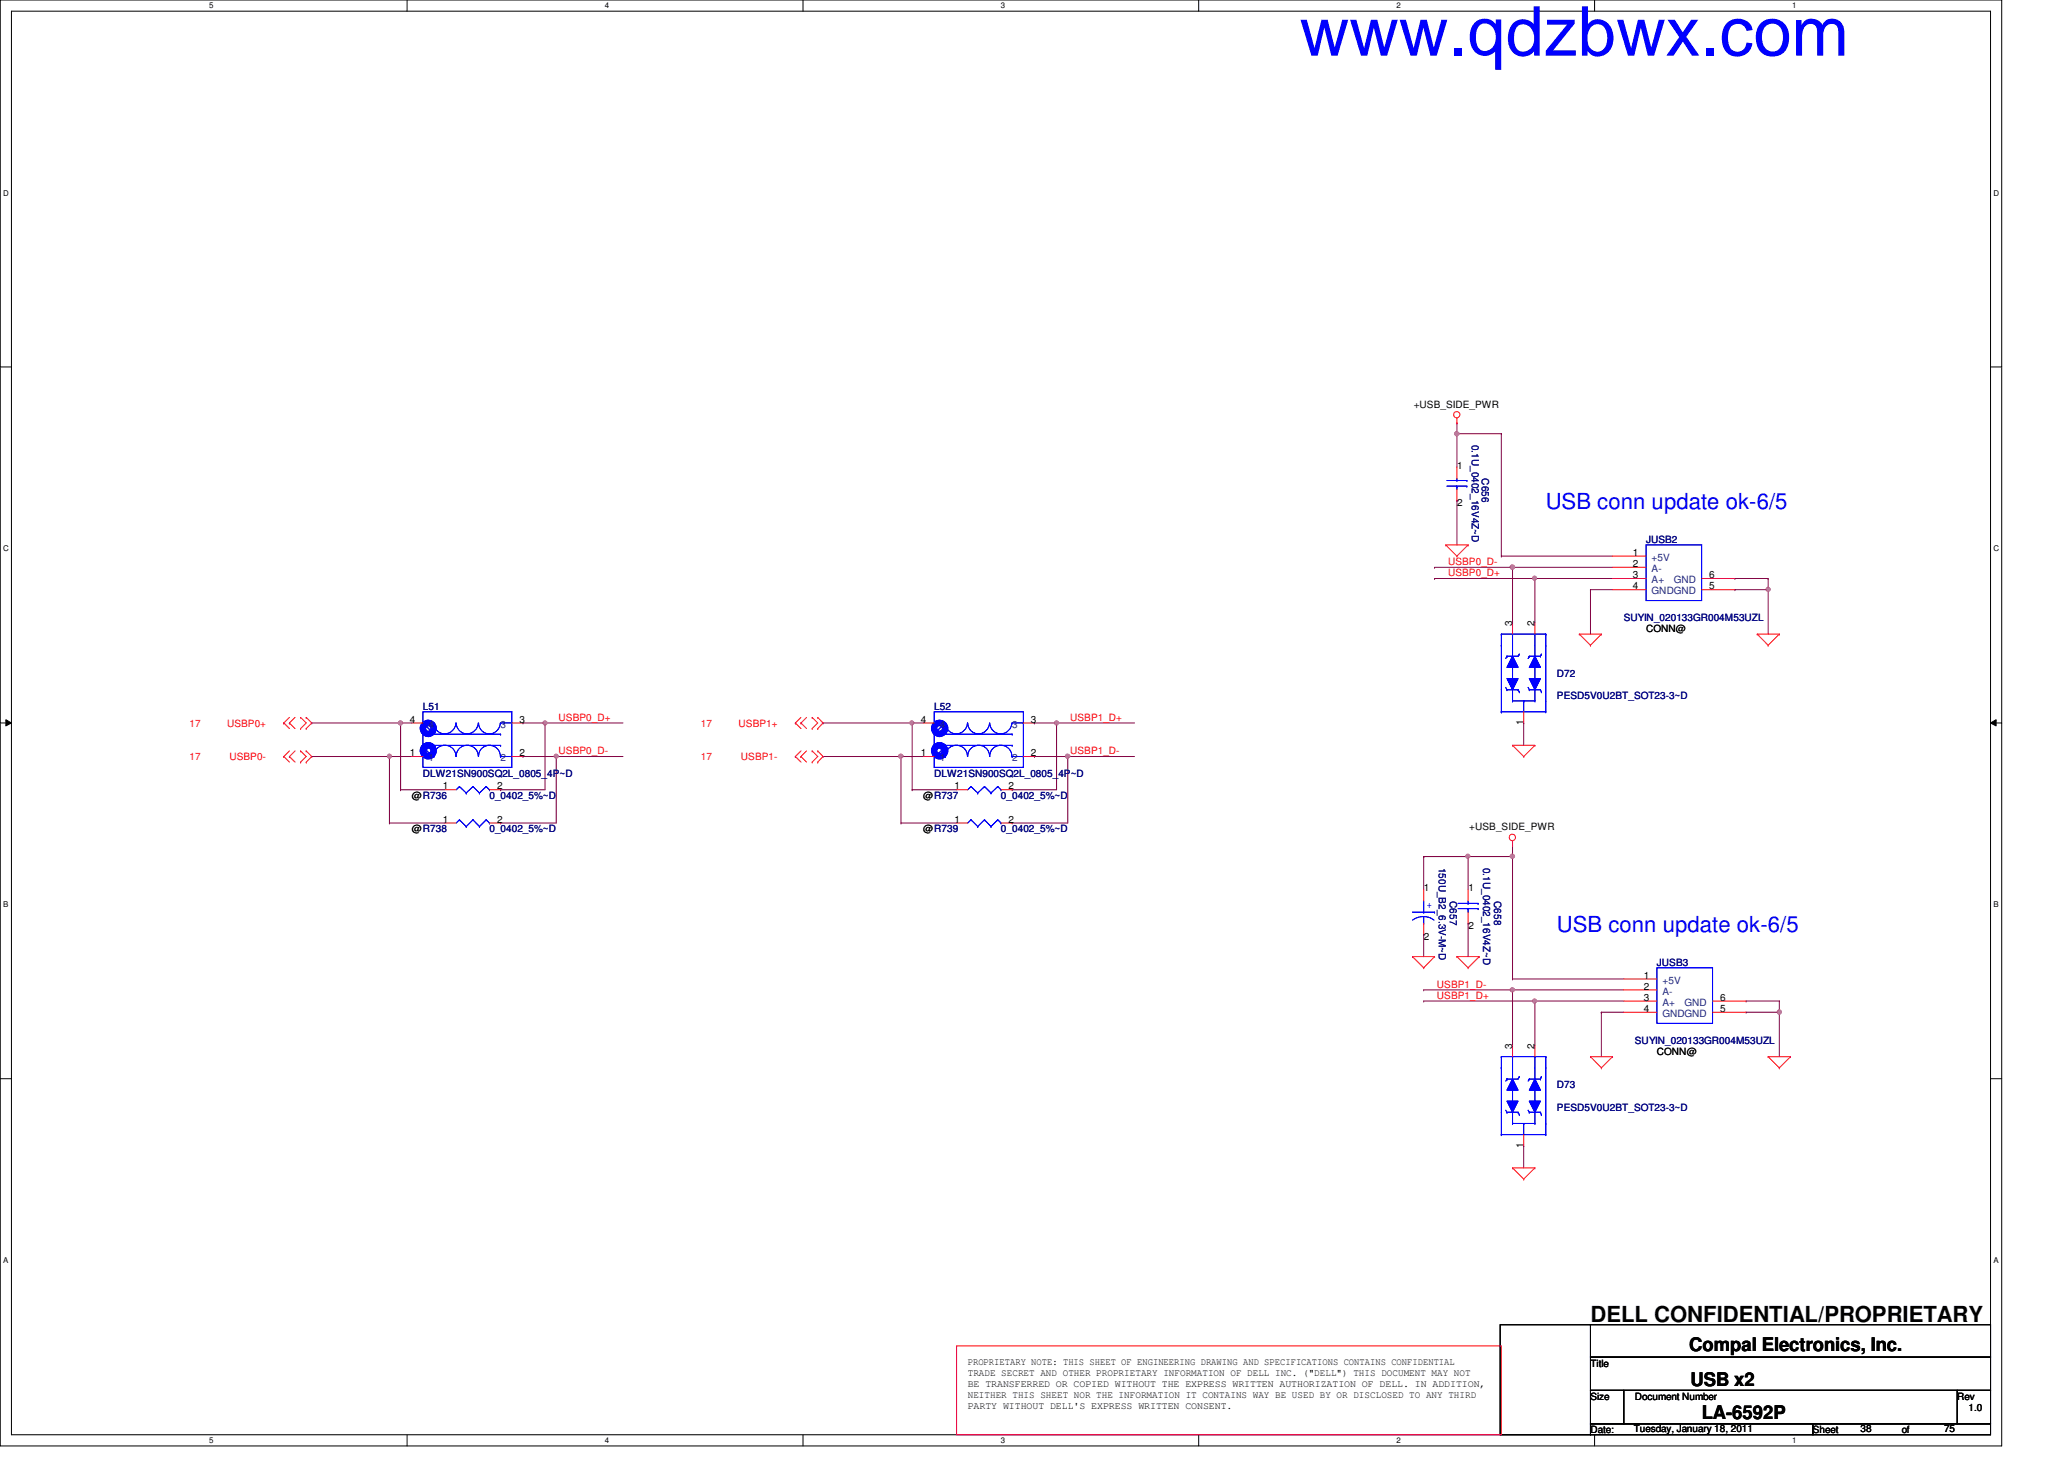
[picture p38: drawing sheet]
<svg xmlns="http://www.w3.org/2000/svg" width="297mm" height="210mm" viewBox="0 0 297 210" stroke-linecap="round" stroke-linejoin="round" font-family="sans-serif">
<defs><g id="words">
<text font-size="9.9" fill="#00f" x="187" y="8">www.qdzbwx.com</text>
<g font-size="3.2" fill="#00f">
<text x="222.5" y="73.2">USB conn update ok-6/5</text>
<text x="224.1" y="134.1">USB conn update ok-6/5</text>
</g>
<text font-size="3.2" x="228.9" y="190.2">DELL CONFIDENTIAL/PROPRIETARY</text>
<g font-size="2.7">
<text x="243.1" y="194.4">Compal Electronics, Inc.</text>
<text x="243.3" y="199.4">USB x2</text>
<text x="244.9" y="204.2">LA-6592P</text>
</g>
<g font-size="1.4">
<text x="203.5" y="58.6">+USB_SIDE_PWR</text>
<text x="209.7" y="67.4">1</text>
<text x="209.7" y="72.9">2</text>
<text x="235" y="80">1</text>
<text x="235" y="81.6">2</text>
<text x="235" y="83.2">3</text>
<text x="246" y="83.2">6</text>
<text x="235" y="84.8">4</text>
<text x="246" y="84.8">5</text>
<text x="217.6" y="90.1" transform="rotate(-90 217.6 90.1)">3</text>
<text x="220.8" y="90.1" transform="rotate(-90 220.8 90.1)">2</text>
<text x="236.9" y="91">CONN@</text>
<text x="59" y="104">4</text>
<text x="74.8" y="104">3</text>
<text x="132.5" y="104">4</text>
<text x="148.4" y="104">3</text>
<text x="219.2" y="104.3" transform="rotate(-90 219.2 104.3)">1</text>
<text x="59" y="108.8">1</text>
<text x="63.8" y="113.6">1</text>
<text x="71.5" y="113.6">2</text>
<text x="74.8" y="108.8">2</text>
<text x="132.5" y="108.8">1</text>
<text x="137.4" y="113.6">1</text>
<text x="145.2" y="113.6">2</text>
<text x="148.4" y="108.8">2</text>
<text x="59.3" y="115">@R736</text>
<text x="59.3" y="119.8">@R738</text>
<text x="63.8" y="118.4">1</text>
<text x="71.5" y="118.4">2</text>
<text x="132.9" y="115">@R737</text>
<text x="132.9" y="119.8">@R739</text>
<text x="137.4" y="118.4">1</text>
<text x="145.2" y="118.4">2</text>
<text x="211.5" y="119.5">+USB_SIDE_PWR</text>
<text x="204.9" y="128.2">1</text>
<text x="211.3" y="128.2">1</text>
<text x="204.9" y="135.3">2</text>
<text x="211.3" y="133.7">2</text>
<text x="236.6" y="140.8">1</text>
<text x="236.6" y="142.4">2</text>
<text x="236.6" y="144">3</text>
<text x="247.6" y="144">6</text>
<text x="236.6" y="145.6">4</text>
<text x="247.6" y="145.6">5</text>
<text x="217.6" y="150.9" transform="rotate(-90 217.6 150.9)">3</text>
<text x="220.8" y="150.9" transform="rotate(-90 220.8 150.9)">2</text>
<text x="238.5" y="151.8">CONN@</text>
<text x="219.2" y="165.1" transform="rotate(-90 219.2 165.1)">1</text>
<text x="139.3" y="196.4">PROPRIETARY NOTE: THIS SHEET OF ENGINEERING DRAWING AND SPECIFICATIONS CONTAINS CONFIDENTIAL</text>
<text x="139.3" y="198">TRADE SECRET AND OTHER PROPRIETARY INFORMATION OF DELL INC. (&quot;DELL&quot;) THIS DOCUMENT MAY NOT</text>
<text x="228.9" y="196.6">Title</text>
<text x="139.3" y="199.6">BE TRANSFERRED OR COPIED WITHOUT THE EXPRESS WRITTEN AUTHORIZATION OF DELL. IN ADDITION,</text>
<text x="139.3" y="201.1">NEITHER THIS SHEET NOR THE INFORMATION IT CONTAINS WAY BE USED BY OR DISCLOSED TO ANY THIRD</text>
<text x="139.3" y="202.7">PARTY WITHOUT DELL'S EXPRESS WRITTEN CONSENT.</text>
<text x="228.9" y="201.4">Size</text>
<text x="235.3" y="201.4">Document Number</text>
<text x="281.7" y="201.4">Rev</text>
<text x="283.3" y="203">1.0</text>
<text x="228.9" y="206.2">Date:</text>
<text x="235.1" y="206">Tuesday, January 18, 2011</text>
<text x="260.9" y="206.2">Sheet</text>
<text x="267.8" y="206">38</text>
<text x="273.7" y="206.2">of</text>
<text x="279.8" y="206">75</text>
</g>
<g font-size="1.4" fill="#000080">
<text x="211.8" y="64" transform="rotate(90 211.8 64)">0.1U_0402_16V4Z~D</text>
<text x="213.3" y="68.8" transform="rotate(90 213.3 68.8)">C656</text>
<text x="236.9" y="78.2">JUSB2</text>
<text x="233.7" y="89.4">SUYIN_020133GR004M53UZL</text>
<text x="224.1" y="97.4">D72</text>
<text x="224.1" y="100.6">PESD5V0U2BT_SOT23-3~D</text>
<text x="60.9" y="102.2">L51</text>
<text x="134.4" y="102.2">L52</text>
<text x="60.9" y="111.8">DLW21SN900SQ2L_0805_4P~D</text>
<text x="134.4" y="111.8">DLW21SN900SQ2L_0805_4P~D</text>
<text x="70.4" y="115">0_0402_5%~D</text>
<text x="70.4" y="119.8">0_0402_5%~D</text>
<text x="144.1" y="115">0_0402_5%~D</text>
<text x="144.1" y="119.8">0_0402_5%~D</text>
<text x="207" y="124.8" transform="rotate(90 207 124.8)">150U_B2_6.3V-M~D</text>
<text x="213.4" y="124.8" transform="rotate(90 213.4 124.8)">0.1U_0402_16V4Z~D</text>
<text x="208.7" y="129.6" transform="rotate(90 208.7 129.6)">C657</text>
<text x="215" y="129.6" transform="rotate(90 215 129.6)">C658</text>
<text x="238.5" y="139">JUSB3</text>
<text x="235.3" y="150.2">SUYIN_020133GR004M53UZL</text>
<text x="224.1" y="156.6">D73</text>
<text x="224.1" y="159.8">PESD5V0U2BT_SOT23-3~D</text>
</g>
<g font-size="1.4" fill="#f00">
<text x="208.4" y="81.3">USBP0_D-</text>
<text x="208.4" y="82.9">USBP0_D+</text>
<text x="27.3" y="104.6">17</text>
<text x="32.7" y="104.6">USBP0+</text>
<text x="80.4" y="103.7">USBP0_D+</text>
<text x="100.9" y="104.6">17</text>
<text x="106.3" y="104.6">USBP1+</text>
<text x="154" y="103.7">USBP1_D+</text>
<text x="27.3" y="109.4">17</text>
<text x="33" y="109.4">USBP0-</text>
<text x="80.4" y="108.5">USBP0_D-</text>
<text x="100.9" y="109.4">17</text>
<text x="106.6" y="109.4">USBP1-</text>
<text x="154" y="108.5">USBP1_D-</text>
<text x="206.8" y="143.7">USBP1_D+</text>
<text x="206.8" y="142.1">USBP1_D-</text>
</g>
<g font-size="1.4" fill="#004080">
<text x="237.7" y="80.7">+5V</text>
<text x="237.7" y="82.3">A-</text>
<text x="237.7" y="83.9">A+</text>
<text x="240.9" y="83.9">GND</text>
<text x="237.7" y="85.5">GNDGND</text>
<text x="61.7" y="104.7">4</text>
<text x="72" y="104.7">3</text>
<text x="135.3" y="104.7">4</text>
<text x="145.7" y="104.7">3</text>
<text x="61.7" y="109.5">1</text>
<text x="72" y="109.5">2</text>
<text x="135.3" y="109.5">1</text>
<text x="145.7" y="109.5">2</text>
<text x="239.3" y="141.5">+5V</text>
<text x="239.3" y="143.1">A-</text>
<text x="239.3" y="144.7">A+</text>
<text x="239.3" y="146.3">GNDGND</text>
<text x="242.4" y="144.7">GND</text>
</g>
<text font-size="1.4" fill="#00f" x="205.4" y="130.6">+</text>
<g font-size="1.1">
<text x="30.1" y="1.1">5</text>
<text x="87" y="1.1">4</text>
<text x="144" y="1.1">3</text>
<text x="201" y="1.1">2</text>
<text x="257.9" y="1.1">1</text>
<text x=".5" y="28.2">D</text>
<text x="286.9" y="28.2">D</text>
<text x=".5" y="79.3">C</text>
<text x="286.9" y="79.3">C</text>
<text x=".5" y="130.6">B</text>
<text x="286.9" y="130.6">B</text>
<text x=".5" y="181.7">A</text>
<text x="286.9" y="181.7">A</text>
<text x="30.1" y="207.6">5</text>
<text x="87" y="207.6">4</text>
<text x="144" y="207.6">3</text>
<text x="201" y="207.6">2</text>
<text x="257.9" y="207.6">1</text>
</g>
</g></defs>
<path d="M0 0h288.1v208h-288.1zM1.6 1.6h284.9v204.8h-284.9z" fill="none" stroke="#000" stroke-width=".14"/>
<g fill="#fff">
<path d="M30.1 .2h.6v1.2h-.6z"/>
<path d="M30.1 206.6h.6v1.2h-.6z"/>
</g>
<path d="M58.6 0v1.6M58.6 206.4v1.6" fill="none" stroke="#000" stroke-width=".14"/>
<g fill="#fff">
<path d="M87 .2h.6v1.2h-.6z"/>
<path d="M87 206.6h.6v1.2h-.6z"/>
</g>
<path d="M115.6 0v1.6M115.6 206.4v1.6" fill="none" stroke="#000" stroke-width=".14"/>
<g fill="#fff">
<path d="M144 .2h.6v1.2h-.6z"/>
<path d="M144 206.6h.6v1.2h-.6z"/>
</g>
<path d="M172.5 0v1.6M172.5 206.4v1.6" fill="none" stroke="#000" stroke-width=".14"/>
<g fill="#fff">
<path d="M201 .2h.5v1.2h-.5z"/>
<path d="M201 206.6h.5v1.2h-.5z"/>
</g>
<path d="M229.5 0v1.6M229.5 206.4v1.6" fill="none" stroke="#000" stroke-width=".14"/>
<g fill="#fff">
<path d="M257.9 .2h.6v1.2h-.6z"/>
<path d="M257.9 206.6h.6v1.2h-.6z"/>
<path d="M.5 27.2h.7v1.2h-.7z"/>
<path d="M286.9 27.2h.8v1.2h-.8z"/>
<path d="M.5 78.4h.7v1.1h-.7z"/>
<path d="M286.9 78.4h.8v1.1h-.8z"/>
</g>
<path d="M0 52.8h1.6M286.5 52.8h1.6" fill="none" stroke="#000" stroke-width=".14"/>
<g fill="#fff">
<path d="M.5 129.6h.7v1.2h-.7z"/>
<path d="M286.9 129.6h.7v1.2h-.7z"/>
</g>
<path d="M0 104h1.6M.8 103.5l.8 .5-.8 .4zM286.5 104l.8-.5v.9zM286.5 104h1.6" fill="none" stroke="#000" stroke-width=".14"/>
<path d="M.8 103.5l.8 .5-.8 .4zM286.5 104l.8-.5v.9z" fill="#000"/>
<g fill="#fff">
<path d="M.5 180.8h.7v1.1h-.7z"/>
<path d="M286.9 180.8h.7v1.1h-.7z"/>
</g>
<path d="M0 155.2h1.6M286.5 155.2h1.6" fill="none" stroke="#000" stroke-width=".14"/>
<path d="M249.7 83.2h.1M249.7 83.2h4.8M254.5 84.8h.1M254.5 84.8v6.4" fill="none" stroke="#800040" stroke-width=".14"/>
<circle cx="254.5" cy="84.8" r=".3" fill="#f0f"/>
<circle cx="254.5" cy="84.8" r=".3" fill="none" stroke="#f0f" stroke-width=".14"/>
<path d="M249.7 84.8h.1M249.7 84.8h4.8M118.4 108.8h.1M118.4 104h.1M118.4 108.8h11.3M118.4 104h12.9M153.7 108.8h.1M153.7 108.8h9.6" fill="none" stroke="#800040" stroke-width=".14"/>
<circle cx="153.7" cy="108.8" r=".31" fill="#f0f"/>
<circle cx="153.7" cy="108.8" r=".31" fill="none" stroke="#f0f" stroke-width=".14"/>
<path d="M152.1 104h.1M152.1 104h11.2" fill="none" stroke="#800040" stroke-width=".14"/>
<circle cx="152.1" cy="104" r=".3" fill="#f0f"/>
<circle cx="152.1" cy="104" r=".3" fill="none" stroke="#f0f" stroke-width=".14"/>
<path d="M131.3 104h.1M131.3 104v9.6M152.1 104h.1M152.1 104v9.6M153.7 108.8h.1M153.7 108.8v9.6" fill="none" stroke="#800040" stroke-width=".14"/>
<circle cx="131.2" cy="104" r=".3" fill="#f0f"/>
<circle cx="131.2" cy="104" r=".3" fill="none" stroke="#f0f" stroke-width=".14"/>
<g fill="none" stroke="#800040" stroke-width=".14">
<path d="M129.7 118.4h.1M129.7 108.8h.1M129.7 118.4h8M129.7 108.8v9.6M131.3 113.6h.1M131.3 104h.1M131.3 113.6h6.4M131.3 104h1.6M145.7 118.4h.1M145.7 113.6h.1M145.7 113.6h6.4M145.7 118.4h8"/>
<path d="M148.9 104h.1M148.9 104h3.2"/>
</g>
<circle cx="129.6" cy="108.8" r=".31" fill="#f0f"/>
<circle cx="129.6" cy="108.8" r=".31" fill="none" stroke="#f0f" stroke-width=".14"/>
<path d="M209.7 62.4h.1M209.7 72h.1M209.7 60.8h.1M209.7 62.4h6.4M209.7 60.8v6.4M209.7 72v6.4M216.1 62.4h.1M216.1 62.4v17.6M216.1 80h.1M216.1 80h16M129.7 108.8h.1M129.7 108.8h3.2" fill="none" stroke="#800040" stroke-width=".14"/>
<circle cx="209.7" cy="62.4" r=".31" fill="#f0f"/>
<circle cx="209.7" cy="62.4" r=".31" fill="none" stroke="#f0f" stroke-width=".14"/>
<path d="M228.9 84.8h.1M228.9 84.8h3.2M228.9 84.8v6.4M254.5 83.2h.1M254.5 83.2v1.6M148.9 108.8h.1M148.9 108.8h4.8M251.3 144h.1M251.3 144h4.8M256.1 145.6h.1M256.1 145.6v6.4" fill="none" stroke="#800040" stroke-width=".14"/>
<circle cx="256.1" cy="145.6" r=".31" fill="#f0f"/>
<circle cx="256.1" cy="145.6" r=".31" fill="none" stroke="#f0f" stroke-width=".14"/>
<path d="M44.9 108.8h.1M44.9 104h.1M44.9 108.8h11.1M44.9 104h12.8M80 108.8h.1M80 108.8h9.7M251.3 145.6h.1M251.3 145.6h4.8" fill="none" stroke="#800040" stroke-width=".14"/>
<circle cx="80" cy="108.8" r=".3" fill="#f0f"/>
<circle cx="80" cy="108.8" r=".3" fill="none" stroke="#f0f" stroke-width=".14"/>
<path d="M78.4 104h.1M78.4 104h11.3" fill="none" stroke="#800040" stroke-width=".14"/>
<circle cx="78.4" cy="104" r=".3" fill="#f0f"/>
<circle cx="78.4" cy="104" r=".3" fill="none" stroke="#f0f" stroke-width=".14"/>
<path d="M57.7 104h.1M57.7 104v9.6M78.4 104h.1M78.4 104v9.6M80 108.8h.1M80 108.8v9.6" fill="none" stroke="#800040" stroke-width=".14"/>
<circle cx="57.6" cy="104" r=".31" fill="#f0f"/>
<circle cx="57.6" cy="104" r=".31" fill="none" stroke="#f0f" stroke-width=".14"/>
<g fill="none" stroke="#800040" stroke-width=".14">
<path d="M56 118.4h.1M56 108.8h.1M56 118.4h8M56 108.8v9.6M57.7 113.6h.1M57.7 104h.1M57.7 113.6h6.3M57.7 104h1.6M72 118.4h.1M72 113.6h.1M72 113.6h6.4M72 118.4h8"/>
<path d="M75.3 104h.1M75.3 104h3.1"/>
</g>
<circle cx="56" cy="108.8" r=".3" fill="#f0f"/>
<circle cx="56" cy="108.8" r=".3" fill="none" stroke="#f0f" stroke-width=".14"/>
<path d="M56 108.8h.1M56 108.8h3.3M211.3 123.2h.1M211.3 123.2h6.4" fill="none" stroke="#800040" stroke-width=".14"/>
<circle cx="217.7" cy="123.2" r=".31" fill="#f0f"/>
<circle cx="217.7" cy="123.2" r=".31" fill="none" stroke="#f0f" stroke-width=".14"/>
<circle cx="211.2" cy="123.2" r=".3" fill="#f0f"/>
<circle cx="211.2" cy="123.2" r=".3" fill="none" stroke="#f0f" stroke-width=".14"/>
<g fill="none" stroke="#800040" stroke-width=".14">
<path d="M220.9 83.2h.1M220.9 83.2h11.2M75.3 108.8h.1M75.3 108.8h4.7M219.3 104h.1M219.3 104v3.2M204.9 134.4h.1M204.9 123.2h.1M204.9 123.2v4.8M204.9 134.4v3.2M204.9 123.2h6.4M211.3 123.2h.1"/>
<path d="M211.3 132.8h.1M211.3 123.2v4.8M211.3 132.8v4.8M217.7 123.2h.1M217.7 121.6h.1M217.7 121.6v19.2M217.7 140.8h.1M217.7 140.8h16M230.5 145.6h.1M230.5 145.6h3.2M230.5 145.6v6.4M256.1 144h.1"/>
<path d="M256.1 144v1.6"/>
</g>
<circle cx="220.9" cy="83.2" r=".3" fill="#f0f"/>
<circle cx="220.9" cy="83.2" r=".3" fill="none" stroke="#f0f" stroke-width=".14"/>
<path d="M217.7 81.6h.1M217.7 81.6h14.4" fill="none" stroke="#800040" stroke-width=".14"/>
<circle cx="217.6" cy="81.6" r=".32" fill="#f0f"/>
<circle cx="217.6" cy="81.6" r=".32" fill="none" stroke="#f0f" stroke-width=".14"/>
<path d="M217.7 142.4h.1M217.7 142.4h16M219.3 164.8h.1M219.3 164.8v3.2" fill="none" stroke="#800040" stroke-width=".14"/>
<circle cx="217.7" cy="142.4" r=".31" fill="#f0f"/>
<circle cx="217.7" cy="142.4" r=".31" fill="none" stroke="#f0f" stroke-width=".14"/>
<path d="M220.9 144h.1M220.9 144h12.8" fill="none" stroke="#800040" stroke-width=".14"/>
<circle cx="220.9" cy="144" r=".3" fill="#f0f"/>
<circle cx="220.9" cy="144" r=".3" fill="none" stroke="#f0f" stroke-width=".14"/>
<g fill="none" stroke="#800040" stroke-width=".14">
<path d="M206.5 81.6h.1M206.5 83.2h.1M206.5 81.6h11.2M206.5 83.2h14.4M217.7 81.6h.1M217.7 81.6v8M220.9 83.2h.1M220.9 83.2v6.4M204.9 144h.1M204.9 142.4h.1M204.9 144h16M204.9 142.4h12.8"/>
<path d="M217.7 142.4h.1M217.7 142.4v8M220.9 144h.1M220.9 144v6.4"/>
</g>
<g fill="none" stroke="#f00" stroke-width=".14">
<path d="M208.1 78.4h.1M208.1 78.4h3.2M208.1 78.4l1.6 1.6M209.7 60.8h.1M209.7 60.2v.6M211.3 78.4h.1M211.3 78.4l-1.6 1.6M209.7 80h.1M227.3 91.2h.1M227.3 91.2h3.2M227.3 91.2l1.6 1.6M228.9 92.8h.1"/>
<path d="M230.5 91.2h.1M230.5 91.2l-1.6 1.6M252.9 91.2h.1M252.9 91.2h3.2M252.9 91.2l1.6 1.6M254.5 92.8h.1M256.1 91.2h.1M256.1 91.2l-1.6 1.6M40.8 104h.1M40.8 108.8h.1M40.8 104l.9 .8M40.8 108.8l.9 .8"/>
<path d="M41.7 104h.1M41.7 108.8h.1M41.7 104l.8 .8M41.7 103.2l-.9 .8M41.7 108.8l.8 .8M41.7 108l-.9 .8M42.5 103.2l-.8 .8M42.5 108l-.8 .8M43.3 104.8h.1M43.3 103.2h.1M43.3 109.6h.1M43.3 108h.1"/>
<path d="M43.3 103.2l.8 .8-.8 .8M43.3 108l.8 .8-.8 .8M44.1 103.2h.1M44.1 104.8h.1M44.1 108h.1M44.1 109.6h.1M44.1 103.2l.8 .8-.8 .8M44.1 108l.8 .8-.8 .8M64 113.6h1.7M70.4 113.6h1.6M114.5 104h.1M114.5 108.8h.1"/>
<path d="M114.5 104l.8 .8M114.5 108.8l.8 .8M115.3 104h.1M115.3 108.8h.1M115.3 104l.8 .8M115.3 103.2l-.8 .8M115.3 108.8l.8 .8M115.3 108l-.8 .8M116.1 103.2l-.8 .8M116.1 108l-.8 .8M116.9 104.8h.1M116.9 103.2h.1"/>
<path d="M116.9 109.6h.1M116.9 108h.1M116.9 103.2l.8 .8-.8 .8M116.9 108l.8 .8-.8 .8M117.7 103.2h.1M117.7 104.8h.1M117.7 108h.1M117.7 109.6h.1M117.7 103.2l.7 .8-.7 .8M117.7 108l.7 .8-.7 .8M217.7 107.2h.1M217.7 107.2h3.2"/>
<path d="M217.7 107.2l1.6 1.6M219.3 108.8h.1M220.9 107.2h.1M220.9 107.2l-1.6 1.6M203.3 137.6h.1M203.3 137.6h3.2M203.3 137.6l1.6 1.6M204.9 139.2h.1M206.5 137.6h.1M206.5 137.6l-1.6 1.6M209.7 137.6h.1M209.7 137.6h3.2"/>
<path d="M209.7 137.6l1.6 1.6M211.3 139.2h.1M212.9 137.6h.1M212.9 137.6l-1.6 1.6M217.7 121.6h.1M217.7 121v.6M228.9 152h.1M228.9 152h3.2M228.9 152l1.6 1.6M230.5 153.6h.1M232.1 152h.1M232.1 152l-1.6 1.6"/>
<path d="M254.5 152h.1M254.5 152h3.2M254.5 152l1.6 1.6M256.1 153.6h.1M257.7 152h.1M257.7 152l-1.6 1.6M217.7 168h.1M217.7 168h3.2M217.7 168l1.6 1.6M219.3 169.6h.1M220.9 168h.1M220.9 168l-1.6 1.6"/>
<path d="M137.7 193.6h78.4v12.8h-78.4z"/>
<circle cx="209.6" cy="59.7" r=".45"/>
<circle cx="217.6" cy="120.5" r=".46"/>
</g>
<path d="M215.9 190.6h13v15.8h-13zM228.9 190.6h57.6v4.6h-57.6zM228.9 195.2h57.6v4.8h-57.6zM228.9 200h4.8v4.9h-4.8zM228.9 204.9h32v1.5h-32zM233.7 200h48v4.9h-48zM260.9 204.9h25.6v1.5h-25.6zM281.7 200h4.8v4.9h-4.8z" fill="none" stroke="#000" stroke-width=".14"/>
<g fill="none" stroke="#00f" stroke-width=".14">
<path d="M60.9 108.8h1.5M60.9 104h1.5M62.4 108.8h.1M62.4 108.8a1.59 1.59 0 0 1 1.6-1.6 1.59 1.59 0 0 1 1.6 1.6M62.4 104h.1M62.4 104a1.59 1.59 0 0 0 1.6 1.6 1.59 1.59 0 0 0 1.6-1.6M62.4 107.2h9.6M62.4 105.6h9.6M65.7 108.8a1.59 1.59 0 0 1 1.5-1.6 1.59 1.59 0 0 1 1.6 1.6M65.7 104a1.59 1.59 0 0 0 1.5 1.6 1.59 1.59 0 0 0 1.6-1.6M66.1 113.2h.1M66.1 113.2l-.4 .4"/>
<path d="M66.1 113.2l1 .9M67.1 114.1h.1M68.1 113.2h.1M68.1 113.2l-1 .9M68.1 113.2l.9 .9M68.9 108.8a1.57 1.57 0 0 1 1.5-1.6 1.57 1.57 0 0 1 1.6 1.6M68.9 104a1.57 1.57 0 0 0 1.5 1.6 1.57 1.57 0 0 0 1.6-1.6M69 114.1h.1M70 113.2h.1M70 113.2l-1 .9M70 113.2l.4 .4M70.4 113.6h.1"/>
<path d="M72 108.8h.1M72 104h.1M72 107.2h.1M72 105.6h.1M72 108.8h1.7M72 104h1.7"/>
</g>
<circle cx="61.6" cy="108" r=".77" fill="#fff"/>
<circle cx="61.6" cy="108" r=".77" fill="#00f"/>
<circle cx="61.6" cy="108" r=".77" fill="none" stroke="#00f" stroke-width=".93"/>
<circle cx="61.6" cy="104.8" r=".77" fill="#fff"/>
<circle cx="61.6" cy="104.8" r=".77" fill="#00f"/>
<circle cx="61.6" cy="104.8" r=".77" fill="none" stroke="#00f" stroke-width=".93"/>
<g fill="none" stroke="#00f" stroke-width=".14">
<path d="M60.9 102.4h12.8v8h-12.8zM60.9 108.8h1.5M60.9 104h1.5M62.4 108.8h.1M62.4 108.8a1.59 1.59 0 0 1 1.6-1.6 1.59 1.59 0 0 1 1.6 1.6M62.4 104h.1M62.4 104a1.59 1.59 0 0 0 1.6 1.6 1.59 1.59 0 0 0 1.6-1.6M62.4 107.2h9.6M62.4 105.6h9.6M65.7 108.8a1.59 1.59 0 0 1 1.5-1.6 1.59 1.59 0 0 1 1.6 1.6M65.7 104a1.59 1.59 0 0 0 1.5 1.6 1.59 1.59 0 0 0 1.6-1.6M68.9 108.8a1.57 1.57 0 0 1 1.5-1.6 1.57 1.57 0 0 1 1.6 1.6"/>
<path d="M68.9 104a1.57 1.57 0 0 0 1.5 1.6 1.57 1.57 0 0 0 1.6-1.6M72 108.8h.1M72 104h.1M72 107.2h.1M72 105.6h.1M72 108.8h1.7M72 104h1.7"/>
</g>
<circle cx="61.6" cy="108" r=".77" fill="#fff"/>
<circle cx="61.6" cy="108" r=".77" fill="#00f"/>
<circle cx="61.6" cy="108" r=".77" fill="none" stroke="#00f" stroke-width=".93"/>
<circle cx="61.6" cy="104.8" r=".77" fill="#fff"/>
<circle cx="61.6" cy="104.8" r=".77" fill="#00f"/>
<circle cx="61.6" cy="104.8" r=".77" fill="none" stroke="#00f" stroke-width=".93"/>
<path d="M60.9 102.4h12.8v8h-12.8z" fill="none" stroke="#00f" stroke-width=".14"/>
<path d="M59.3 108.8h1.6M59.3 104h1.6M73.7 108.8h1.6M73.7 104h1.6" fill="none" stroke="#f00" stroke-width=".14"/>
<path d="M220.9 94.4l.8 1.6h-1.6z" fill="#00f"/>
<g fill="none" stroke="#00f" stroke-width=".14">
<path d="M216.1 92.8h.1M216.1 92.8v6.4M216.1 91.2h6.4M217.7 94.4h.1M217.7 92.8v1.6M220.9 94.4l.8 1.6h-1.6zM220.9 97.6h.1M220.9 94.4h.1M220.9 92.8v1.6M220.9 96v1.6M222.5 92.8h.1M222.5 91.2h.1"/>
<path d="M222.5 92.8v6.4M216.1 102.4h.1M216.1 102.4h6.4M219.3 100.8h.1M219.3 100.8v1.6"/>
</g>
<path d="M217.7 94.4l.8 1.6h-1.6z" fill="#00f"/>
<g fill="none" stroke="#00f" stroke-width=".14">
<path d="M216.9 94.4h.1M216.9 94.4l-.2 .3M217.7 94.4l.8 1.6h-1.6zM217.7 97.6h.1M217.7 96v1.6M218.6 94.1h.1M218.6 94.1l-.1 .3h-1.6M220.1 94.4h.1M220.1 94.4h1.6M220.1 94.4l-.2 .3M221.7 94.4h.1M221.8 94.1h.1"/>
<path d="M221.8 94.1l-.1 .3M222.5 99.2v1.6M222.5 100.8h.1"/>
</g>
<path d="M216.9 97.6h1.6l-.8 1.6z" fill="#00f"/>
<path d="M216.9 97.6h1.6l-.8 1.6z" fill="none" stroke="#00f" stroke-width=".14"/>
<path d="M220.1 97.6h1.6l-.8 1.6z" fill="#00f"/>
<g fill="none" stroke="#00f" stroke-width=".14">
<path d="M216.1 91.2h.1M216.1 91.2v1.6M216.1 99.2v3.2M216.7 98.9l.2 .3M216.9 99.2h.1M216.9 99.2h1.6M217.7 99.2h.1M217.7 91.2h.1M217.7 91.2v1.6M217.7 99.2v1.6M218.5 99.2h.1M218.5 99.2l.1 .3"/>
<path d="M218.6 99.5h.1M219.9 98.9l.2 .3M220.1 97.6h1.6l-.8 1.6zM220.1 99.2h.1M220.1 99.2h1.6M220.9 91.2h.1M220.9 91.2v1.6M220.9 99.2v1.6M221.7 99.2h.1M221.7 99.2l.1 .3M221.8 99.5h.1M222.5 91.2h.1"/>
<path d="M222.5 91.2v1.6M216.1 102.4h.1M217.7 100.8h.1M217.7 100.8h3.2M219.3 100.8h.1M220.9 100.8h.1M222.5 102.4h.1M222.5 100.8v1.6"/>
</g>
<path d="M220.9 94.4l.8 1.6h-1.6z" fill="#00f"/>
<g fill="none" stroke="#00f" stroke-width=".14">
<path d="M216.1 92.8h.1M216.1 92.8v6.4M216.1 91.2h6.4M217.7 94.4h.1M217.7 92.8v1.6M220.9 94.4l.8 1.6h-1.6zM220.9 97.6h.1M220.9 94.4h.1M220.9 92.8v1.6M220.9 96v1.6M222.5 92.8h.1M222.5 91.2h.1"/>
<path d="M222.5 92.8v6.4M216.1 102.4h.1M216.1 102.4h6.4M219.3 100.8h.1M219.3 100.8v1.6"/>
</g>
<path d="M217.7 94.4l.8 1.6h-1.6z" fill="#00f"/>
<g fill="none" stroke="#00f" stroke-width=".14">
<path d="M216.9 94.4h.1M216.9 94.4l-.2 .3M217.7 94.4l.8 1.6h-1.6zM217.7 97.6h.1M217.7 96v1.6M218.6 94.1h.1M218.6 94.1l-.1 .3h-1.6M220.1 94.4h.1M220.1 94.4h1.6M220.1 94.4l-.2 .3M221.7 94.4h.1M221.8 94.1h.1"/>
<path d="M221.8 94.1l-.1 .3M222.5 99.2v1.6M222.5 100.8h.1"/>
</g>
<path d="M216.9 97.6h1.6l-.8 1.6z" fill="#00f"/>
<path d="M216.9 97.6h1.6l-.8 1.6z" fill="none" stroke="#00f" stroke-width=".14"/>
<path d="M220.1 97.6h1.6l-.8 1.6z" fill="#00f"/>
<g fill="none" stroke="#00f" stroke-width=".14">
<path d="M208.2 69.9h2.9M208.2 69.1h2.9M209.7 69.1h.1M209.7 69.9h.1M209.7 68.8v.3M209.7 69.9v.5M211.1 69.9h.1M211.1 69.1h.1M236.9 78.4h8v8h-8zM216.1 91.2h.1M216.1 91.2v1.6M216.1 99.2v3.2"/>
<path d="M216.7 98.9l.2 .3M216.9 99.2h.1M216.9 99.2h1.6M217.7 99.2h.1M217.7 91.2h.1M217.7 91.2v1.6M217.7 99.2v1.6M218.5 99.2h.1M218.5 99.2l.1 .3M218.6 99.5h.1M219.9 98.9l.2 .3M220.1 97.6h1.6l-.8 1.6z"/>
<path d="M220.1 99.2h.1M220.1 99.2h1.6M220.9 91.2h.1M220.9 91.2v1.6M220.9 99.2v1.6M221.7 99.2h.1M221.7 99.2l.1 .3M221.8 99.5h.1M222.5 91.2h.1M222.5 91.2v1.6M134.4 108.8h1.7M134.4 104h1.7"/>
<path d="M136.1 108.8h.1M136.1 108.8a1.59 1.59 0 0 1 1.5-1.6 1.59 1.59 0 0 1 1.6 1.6M136.1 104h.1M136.1 104a1.59 1.59 0 0 0 1.5 1.6 1.59 1.59 0 0 0 1.6-1.6M136.1 107.2h9.6M136.1 105.6h9.6M139.3 108.8a1.57 1.57 0 0 1 1.5-1.6 1.57 1.57 0 0 1 1.6 1.6M139.3 104a1.57 1.57 0 0 0 1.5 1.6 1.57 1.57 0 0 0 1.6-1.6M139.7 113.2h.1M139.7 113.2l-.4 .4M139.7 113.2l1 .9M140.7 114.1h.1"/>
<path d="M141.7 113.2h.1M141.7 113.2l-1 .9M141.7 113.2l.9 .9M142.4 108.8a1.59 1.59 0 0 1 1.6-1.6 1.59 1.59 0 0 1 1.6 1.6M142.4 104a1.59 1.59 0 0 0 1.6 1.6 1.59 1.59 0 0 0 1.6-1.6M142.6 114.1h.1M143.6 113.2h.1M143.6 113.2l-1 .9M143.6 113.2l.5 .4M144.1 113.6h.1M145.7 108.8h.1M145.7 104h.1"/>
<path d="M145.7 107.2h.1M145.7 105.6h.1M145.7 108.8h1.6M145.7 104h1.6M216.1 102.4h.1M217.7 100.8h.1M217.7 100.8h3.2M219.3 100.8h.1M220.9 100.8h.1M222.5 102.4h.1M222.5 100.8v1.6"/>
</g>
<g fill="none" stroke="#f00" stroke-width=".14">
<path d="M209.7 67.2v1.6M209.7 70.4v1.6M217.7 89.6v1.6M220.9 89.6v1.6M232.1 80h4.8M232.1 81.6h4.8M232.1 83.2h4.8M232.1 84.8h4.8M244.9 83.2h4.8M244.9 84.8h4.8M137.7 113.6h1.6M144.1 113.6h1.6"/>
<path d="M219.3 102.4v1.6"/>
</g>
<circle cx="135.2" cy="108" r=".78" fill="#fff"/>
<circle cx="135.2" cy="108" r=".78" fill="#00f"/>
<circle cx="135.2" cy="108" r=".78" fill="none" stroke="#00f" stroke-width=".93"/>
<circle cx="135.2" cy="104.8" r=".78" fill="#fff"/>
<circle cx="135.2" cy="104.8" r=".78" fill="#00f"/>
<circle cx="135.2" cy="104.8" r=".78" fill="none" stroke="#00f" stroke-width=".93"/>
<g fill="none" stroke="#00f" stroke-width=".14">
<path d="M134.4 102.4h12.9v8h-12.9zM134.4 108.8h1.7M134.4 104h1.7M136.1 108.8h.1M136.1 108.8a1.59 1.59 0 0 1 1.5-1.6 1.59 1.59 0 0 1 1.6 1.6M136.1 104h.1M136.1 104a1.59 1.59 0 0 0 1.5 1.6 1.59 1.59 0 0 0 1.6-1.6M136.1 107.2h9.6M136.1 105.6h9.6M139.3 108.8a1.57 1.57 0 0 1 1.5-1.6 1.57 1.57 0 0 1 1.6 1.6M139.3 104a1.57 1.57 0 0 0 1.5 1.6 1.57 1.57 0 0 0 1.6-1.6M142.4 108.8a1.59 1.59 0 0 1 1.6-1.6 1.59 1.59 0 0 1 1.6 1.6"/>
<path d="M142.4 104a1.59 1.59 0 0 0 1.6 1.6 1.59 1.59 0 0 0 1.6-1.6M145.7 108.8h.1M145.7 104h.1M145.7 107.2h.1M145.7 105.6h.1M145.7 108.8h1.6M145.7 104h1.6"/>
</g>
<circle cx="135.2" cy="108" r=".78" fill="#fff"/>
<circle cx="135.2" cy="108" r=".78" fill="#00f"/>
<circle cx="135.2" cy="108" r=".78" fill="none" stroke="#00f" stroke-width=".93"/>
<circle cx="135.2" cy="104.8" r=".78" fill="#fff"/>
<circle cx="135.2" cy="104.8" r=".78" fill="#00f"/>
<circle cx="135.2" cy="104.8" r=".78" fill="none" stroke="#00f" stroke-width=".93"/>
<path d="M134.4 102.4h12.9v8h-12.9z" fill="none" stroke="#00f" stroke-width=".14"/>
<path d="M132.9 108.8h1.5M132.9 104h1.5M147.3 108.8h1.6M147.3 104h1.6" fill="none" stroke="#f00" stroke-width=".14"/>
<path d="M220.9 155.2l.8 1.6h-1.6z" fill="#00f"/>
<g fill="none" stroke="#00f" stroke-width=".14">
<path d="M216.1 153.6h.1M216.1 153.6v6.4M216.1 152h6.4M217.7 155.2h.1M217.7 153.6v1.6M220.9 155.2l.8 1.6h-1.6zM220.9 158.4h.1M220.9 155.2h.1M220.9 153.6v1.6M220.9 156.8v1.6M222.5 153.6h.1M222.5 152h.1"/>
<path d="M222.5 153.6v6.4M216.1 163.2h.1M216.1 163.2h6.4M219.3 161.6h.1M219.3 161.6v1.6"/>
</g>
<path d="M217.7 155.2l.8 1.6h-1.6z" fill="#00f"/>
<g fill="none" stroke="#00f" stroke-width=".14">
<path d="M216.9 155.2h.1M216.9 155.2l-.2 .3M217.7 155.2l.8 1.6h-1.6zM217.7 158.4h.1M217.7 156.8v1.6M218.6 154.9h.1M218.6 154.9l-.1 .3h-1.6M220.1 155.2h.1M220.1 155.2h1.6M220.1 155.2l-.2 .3M221.7 155.2h.1M221.8 154.9h.1"/>
<path d="M221.8 154.9l-.1 .3M222.5 161.6h.1M222.5 160v1.6"/>
</g>
<path d="M216.9 158.4h1.6l-.8 1.6z" fill="#00f"/>
<path d="M216.9 158.4h1.6l-.8 1.6z" fill="none" stroke="#00f" stroke-width=".14"/>
<path d="M220.1 158.4h1.6l-.8 1.6z" fill="#00f"/>
<g fill="none" stroke="#00f" stroke-width=".14">
<path d="M216.1 152h.1M216.1 152v1.6M216.7 159.7l.2 .3M217.7 152h.1M217.7 152v1.6M219.9 159.7l.2 .3M220.1 158.4h1.6l-.8 1.6zM220.9 152h.1M220.9 152v1.6M222.5 152h.1M222.5 152v1.6M216.1 163.2h.1"/>
<path d="M216.1 160v3.2M216.9 160h.1M216.9 160h1.6M217.7 161.6h.1M217.7 160h.1M217.7 161.6h3.2M217.7 160v1.6M218.5 160h.1M218.5 160l.1 .4M218.6 160.4h.1M219.3 161.6h.1M220.1 160h.1"/>
<path d="M220.1 160h1.6M220.9 161.6h.1M220.9 160v1.6M221.7 160h.1M221.7 160l.1 .4M221.8 160.4h.1M222.5 163.2h.1M222.5 161.6v1.6"/>
</g>
<path d="M220.9 155.2l.8 1.6h-1.6z" fill="#00f"/>
<g fill="none" stroke="#00f" stroke-width=".14">
<path d="M216.1 153.6h.1M216.1 153.6v6.4M216.1 152h6.4M217.7 155.2h.1M217.7 153.6v1.6M220.9 155.2l.8 1.6h-1.6zM220.9 158.4h.1M220.9 155.2h.1M220.9 153.6v1.6M220.9 156.8v1.6M222.5 153.6h.1M222.5 152h.1"/>
<path d="M222.5 153.6v6.4M216.1 163.2h.1M216.1 163.2h6.4M219.3 161.6h.1M219.3 161.6v1.6"/>
</g>
<path d="M217.7 155.2l.8 1.6h-1.6z" fill="#00f"/>
<g fill="none" stroke="#00f" stroke-width=".14">
<path d="M216.9 155.2h.1M216.9 155.2l-.2 .3M217.7 155.2l.8 1.6h-1.6zM217.7 158.4h.1M217.7 156.8v1.6M218.6 154.9h.1M218.6 154.9l-.1 .3h-1.6M220.1 155.2h.1M220.1 155.2h1.6M220.1 155.2l-.2 .3M221.7 155.2h.1M221.8 154.9h.1"/>
<path d="M221.8 154.9l-.1 .3M222.5 161.6h.1M222.5 160v1.6"/>
</g>
<path d="M216.9 158.4h1.6l-.8 1.6z" fill="#00f"/>
<path d="M216.9 158.4h1.6l-.8 1.6z" fill="none" stroke="#00f" stroke-width=".14"/>
<path d="M220.1 158.4h1.6l-.8 1.6z" fill="#00f"/>
<g fill="none" stroke="#00f" stroke-width=".14">
<path d="M66.1 117.9h.1M66.1 117.9l-.4 .5M66.1 117.9l1 1M67.1 118.9h.1M68.1 117.9h.1M68.1 117.9l-1 1M68.1 117.9l.9 1M69 118.9h.1M70 117.9h.1M70 117.9l-1 1M70 117.9l.4 .5M70.4 118.4h.1"/>
<path d="M139.7 117.9h.1M139.7 117.9l-.4 .5M139.7 117.9l1 1M140.7 118.9h.1M141.7 117.9h.1M141.7 117.9l-1 1M141.7 117.9l.9 1M142.6 118.9h.1M143.6 117.9h.1M143.6 117.9l-1 1M143.6 117.9l.5 .5M144.1 118.4h.1"/>
<path d="M203.3 131.2h3.2M204.9 131.2h.1M204.9 131.9a2.33 2.33 0 0 1 1.5 .5M204.9 131.9h-.1a2.57 2.57 0 0 0-1.5 .5M204.9 132.8h.1M204.9 129.6v1.6M204.9 131.9v.9M206.5 131.2h.1M209.8 130.7h2.9M209.8 130h2.9M211.3 130h.1M211.3 130.7h.1"/>
<path d="M211.3 129.6v.4M211.3 130.7v.5M212.7 130.7h.1M212.7 130h.1M238.5 139.2h8v8h-8zM216.1 152h.1M216.1 152v1.6M216.7 159.7l.2 .3M217.7 152h.1M217.7 152v1.6M219.9 159.7l.2 .3M220.1 158.4h1.6l-.8 1.6z"/>
<path d="M220.9 152h.1M220.9 152v1.6M222.5 152h.1M222.5 152v1.6M216.1 163.2h.1M216.1 160v3.2M216.9 160h.1M216.9 160h1.6M217.7 161.6h.1M217.7 160h.1M217.7 161.6h3.2M217.7 160v1.6"/>
<path d="M218.5 160h.1M218.5 160l.1 .4M218.6 160.4h.1M219.3 161.6h.1M220.1 160h.1M220.1 160h1.6M220.9 161.6h.1M220.9 160v1.6M221.7 160h.1M221.7 160l.1 .4M221.8 160.4h.1M222.5 163.2h.1"/>
<path d="M222.5 161.6v1.6"/>
</g>
<g fill="none" stroke="#f00" stroke-width=".14">
<path d="M64 118.4h1.7M70.4 118.4h1.6M137.7 118.4h1.6M144.1 118.4h1.6M204.9 128v1.6M204.9 132.8v1.6M211.3 128v1.6M211.3 131.2v1.6M217.7 150.4v1.6M220.9 150.4v1.6M233.7 140.8h4.8M233.7 142.4h4.8"/>
<path d="M233.7 144h4.8M233.7 145.6h4.8M246.5 144h4.8M246.5 145.6h4.8M219.3 163.2v1.6"/>
</g>
<circle cx="254.5" cy="84.8" r=".3" fill="#f0f"/>
<circle cx="254.5" cy="84.8" r=".3" fill="none" stroke="#f0f" stroke-width=".14"/>
<circle cx="153.7" cy="108.8" r=".31" fill="#f0f"/>
<circle cx="153.7" cy="108.8" r=".31" fill="none" stroke="#f0f" stroke-width=".14"/>
<circle cx="152.1" cy="104" r=".3" fill="#f0f"/>
<circle cx="152.1" cy="104" r=".3" fill="none" stroke="#f0f" stroke-width=".14"/>
<circle cx="131.2" cy="104" r=".3" fill="#f0f"/>
<circle cx="131.2" cy="104" r=".3" fill="none" stroke="#f0f" stroke-width=".14"/>
<circle cx="129.6" cy="108.8" r=".31" fill="#f0f"/>
<circle cx="129.6" cy="108.8" r=".31" fill="none" stroke="#f0f" stroke-width=".14"/>
<circle cx="209.7" cy="62.4" r=".31" fill="#f0f"/>
<circle cx="209.7" cy="62.4" r=".31" fill="none" stroke="#f0f" stroke-width=".14"/>
<circle cx="256.1" cy="145.6" r=".31" fill="#f0f"/>
<circle cx="256.1" cy="145.6" r=".31" fill="none" stroke="#f0f" stroke-width=".14"/>
<circle cx="80" cy="108.8" r=".3" fill="#f0f"/>
<circle cx="80" cy="108.8" r=".3" fill="none" stroke="#f0f" stroke-width=".14"/>
<circle cx="78.4" cy="104" r=".3" fill="#f0f"/>
<circle cx="78.4" cy="104" r=".3" fill="none" stroke="#f0f" stroke-width=".14"/>
<circle cx="57.6" cy="104" r=".31" fill="#f0f"/>
<circle cx="57.6" cy="104" r=".31" fill="none" stroke="#f0f" stroke-width=".14"/>
<circle cx="56" cy="108.8" r=".3" fill="#f0f"/>
<circle cx="56" cy="108.8" r=".3" fill="none" stroke="#f0f" stroke-width=".14"/>
<circle cx="217.7" cy="123.2" r=".31" fill="#f0f"/>
<circle cx="217.7" cy="123.2" r=".31" fill="none" stroke="#f0f" stroke-width=".14"/>
<circle cx="211.2" cy="123.2" r=".3" fill="#f0f"/>
<circle cx="211.2" cy="123.2" r=".3" fill="none" stroke="#f0f" stroke-width=".14"/>
<circle cx="220.9" cy="83.2" r=".3" fill="#f0f"/>
<circle cx="220.9" cy="83.2" r=".3" fill="none" stroke="#f0f" stroke-width=".14"/>
<circle cx="217.6" cy="81.6" r=".32" fill="#f0f"/>
<circle cx="217.6" cy="81.6" r=".32" fill="none" stroke="#f0f" stroke-width=".14"/>
<circle cx="217.7" cy="142.4" r=".31" fill="#f0f"/>
<circle cx="217.7" cy="142.4" r=".31" fill="none" stroke="#f0f" stroke-width=".14"/>
<circle cx="220.9" cy="144" r=".3" fill="#f0f"/>
<circle cx="220.9" cy="144" r=".3" fill="none" stroke="#f0f" stroke-width=".14"/>
<use href="#words"/>
</svg>
